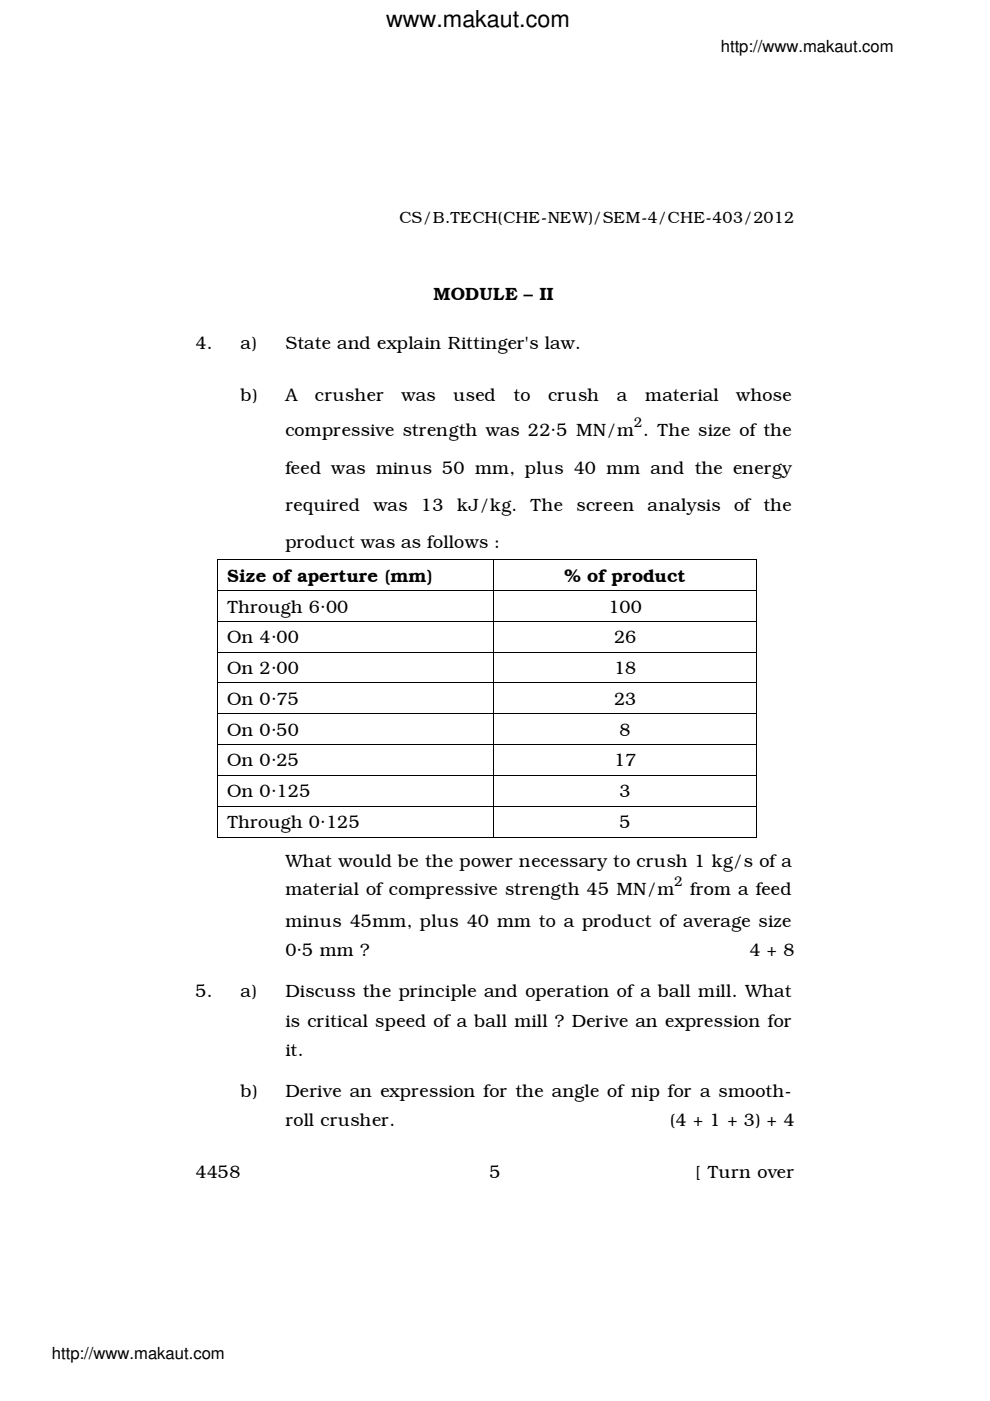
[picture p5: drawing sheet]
<svg xmlns="http://www.w3.org/2000/svg" width="210mm" height="297mm" viewBox="0 0 210 297" stroke-linecap="round" stroke-linejoin="round" font-family="sans-serif">
<defs><g id="words">
<text font-size="4.9" x="81.8" y="5.6">www.makaut.com</text>
<g font-size="3.8">
<text x="91.9" y="63.5">MODULE – II</text>
<text x="41.5" y="74.1">4.</text>
<text x="51" y="74.1">a)</text>
<text x="60.5" y="74.1">State and explain Rittinger's law.</text>
<text x="51" y="85">b)</text>
<text x="60.5" y="85">A</text>
<text x="66.8" y="85">crusher</text>
<text x="85.1" y="85">was</text>
<text x="96.1" y="85">used</text>
<text x="108.9" y="85">to</text>
<text x="116.2" y="85">crush</text>
<text x="130.8" y="85">a</text>
<text x="136.8" y="85">material</text>
<text x="156.1" y="85">whose</text>
<text x="60.5" y="92.5">compressive strength was 22·5 MN/m . The size of the</text>
<text x="60.5" y="100.5">feed was minus 50 mm, plus 40 mm and the energy</text>
<text x="60.5" y="108.3">required</text>
<text x="79.2" y="108.3">was</text>
<text x="89.2" y="108.3">13</text>
<text x="96.8" y="108.3">kJ/kg.</text>
<text x="112.4" y="108.3">The</text>
<text x="122.2" y="108.3">screen</text>
<text x="137.3" y="108.3">analysis</text>
<text x="155.7" y="108.3">of the</text>
<text x="60.5" y="116.1">product was as follows :</text>
<text x="48.1" y="123.4">Size of aperture (mm)</text>
<text x="119.6" y="123.4">% of product</text>
<text x="48.1" y="129.9">Through 6·00</text>
<text x="129" y="129.9">100</text>
<text x="48.1" y="136.4">On 4·00</text>
<text x="130.2" y="136.4">26</text>
<text x="48.1" y="142.9">On 2·00</text>
<text x="130.2" y="142.9">18</text>
<text x="48.1" y="149.5">On 0·75</text>
<text x="130.2" y="149.5">23</text>
<text x="48.1" y="156">On 0·50</text>
<text x="131.4" y="156">8</text>
<text x="48.1" y="162.5">On 0·25</text>
<text x="130.2" y="162.5">17</text>
<text x="48.1" y="169">On 0·125</text>
<text x="131.4" y="169">3</text>
<text x="48.1" y="175.6">Through 0·125</text>
<text x="131.4" y="175.6">5</text>
<text x="60.5" y="183.8">What would be the power necessary to crush 1 kg/s of a</text>
<text x="60.5" y="189.8">material of compressive strength 45 MN/m</text>
<text x="146.4" y="189.8">from a feed</text>
<text x="60.5" y="196.5">minus 45mm, plus 40 mm to a product of average size</text>
<text x="60.5" y="202.8">0·5 mm ?</text>
<text x="158.9" y="202.8">4 + 8</text>
<text x="41.5" y="211.3">5.</text>
<text x="51" y="211.3">a)</text>
<text x="60.5" y="211.3">Discuss the principle and operation of a ball mill. What</text>
<text x="60.5" y="217.7">is critical speed of a ball mill ? Derive an expression for</text>
<text x="60.5" y="224">it.</text>
<text x="51" y="232.5">b)</text>
<text x="60.5" y="232.5">Derive an expression for the angle of nip for a smooth-</text>
<text x="60.5" y="238.8">roll crusher.</text>
<text x="142.1" y="238.8">(4 + 1 + 3) + 4</text>
<text x="41.5" y="249.7">4458</text>
<text x="103.8" y="249.7">5</text>
<text x="147.6" y="249.7">[ Turn over</text>
</g>
<g font-size="3.5">
<text x="152.8" y="11.1">http://www.makaut.com</text>
<text x="84.7" y="47.3">CS/B.TECH(CHE-NEW)/SEM-4/CHE-403/2012</text>
<text x="11" y="288.1">http://www.makaut.com</text>
</g>
<g font-size="3">
<text x="134.4" y="90.5">2</text>
<text x="143" y="187.9">2</text>
</g>
</g></defs>
<g fill="#000">
<path d="M46.1 118.6h.2v.2h-.2zM104.6 118.6h.2v.2h-.2zM160.4 118.6h.2v.2h-.2zM46.1 125.2h.2v.1h-.2zM46.1 131.7h.2v.1h-.2zM46.1 138.2h.2v.2h-.2zM104.6 125.2h.2v.1h-.2zM104.6 131.7h.2v.1h-.2zM104.6 138.2h.2v.2h-.2zM160.4 125.2h.2v.1h-.2zM160.4 131.7h.2v.1h-.2zM160.4 138.2h.2v.2h-.2z"/>
<path d="M46.1 144.7h.2v.2h-.2zM46.1 151.2h.2v.2h-.2zM46.1 157.7h.2v.2h-.2zM104.6 144.7h.2v.2h-.2zM104.6 151.2h.2v.2h-.2zM104.6 157.7h.2v.2h-.2zM160.4 144.7h.2v.2h-.2zM160.4 151.2h.2v.2h-.2zM160.4 157.7h.2v.2h-.2zM46.1 164.3h.2v.1h-.2zM46.1 170.9h.2v.1h-.2zM46.1 177.4h.2v.2h-.2z"/>
<path d="M104.6 164.3h.2v.1h-.2zM104.6 170.9h.2v.1h-.2zM104.6 177.4h.2v.2h-.2zM160.4 164.3h.2v.1h-.2zM160.4 170.9h.2v.1h-.2zM160.4 177.4h.2v.2h-.2z"/>
</g>
<g fill="none" stroke="#000" stroke-width=".21">
<path d="M46.2 118.8v6.4M46.3 118.7h58.3M104.7 118.8v6.4M104.8 118.7h55.6M160.5 118.8v6.4M46.2 125.3v6.4M46.2 131.8v6.4M46.2 138.4v6.3M46.3 125.2h58.3M46.3 131.8h58.3M46.3 138.3h58.3M104.7 125.3v6.4"/>
<path d="M104.7 131.8v6.4M104.7 138.4v6.3M104.8 125.2h55.6M104.8 131.8h55.6M104.8 138.3h55.6M160.5 125.3v6.4M160.5 131.8v6.4M160.5 138.4v6.3M46.2 144.9v6.3M46.2 151.4v6.3M46.2 157.9v6.4M46.3 144.8h58.3"/>
<path d="M46.3 151.3h58.3M46.3 157.8h58.3M104.7 144.9v6.3M104.7 151.4v6.3M104.7 157.9v6.4M104.8 144.8h55.6M104.8 151.3h55.6M104.8 157.8h55.6M160.5 144.9v6.3M160.5 151.4v6.3M160.5 157.9v6.4M46.2 164.4v6.5"/>
<path d="M46.2 171v6.4M46.3 164.4h58.3M46.3 171h58.3M46.3 177.5h58.3M104.7 164.4v6.5M104.7 171v6.4M104.8 164.4h55.6M104.8 171h55.6M104.8 177.5h55.6M160.5 164.4v6.5M160.5 171v6.4"/>
</g>
<use href="#words"/>
</svg>
